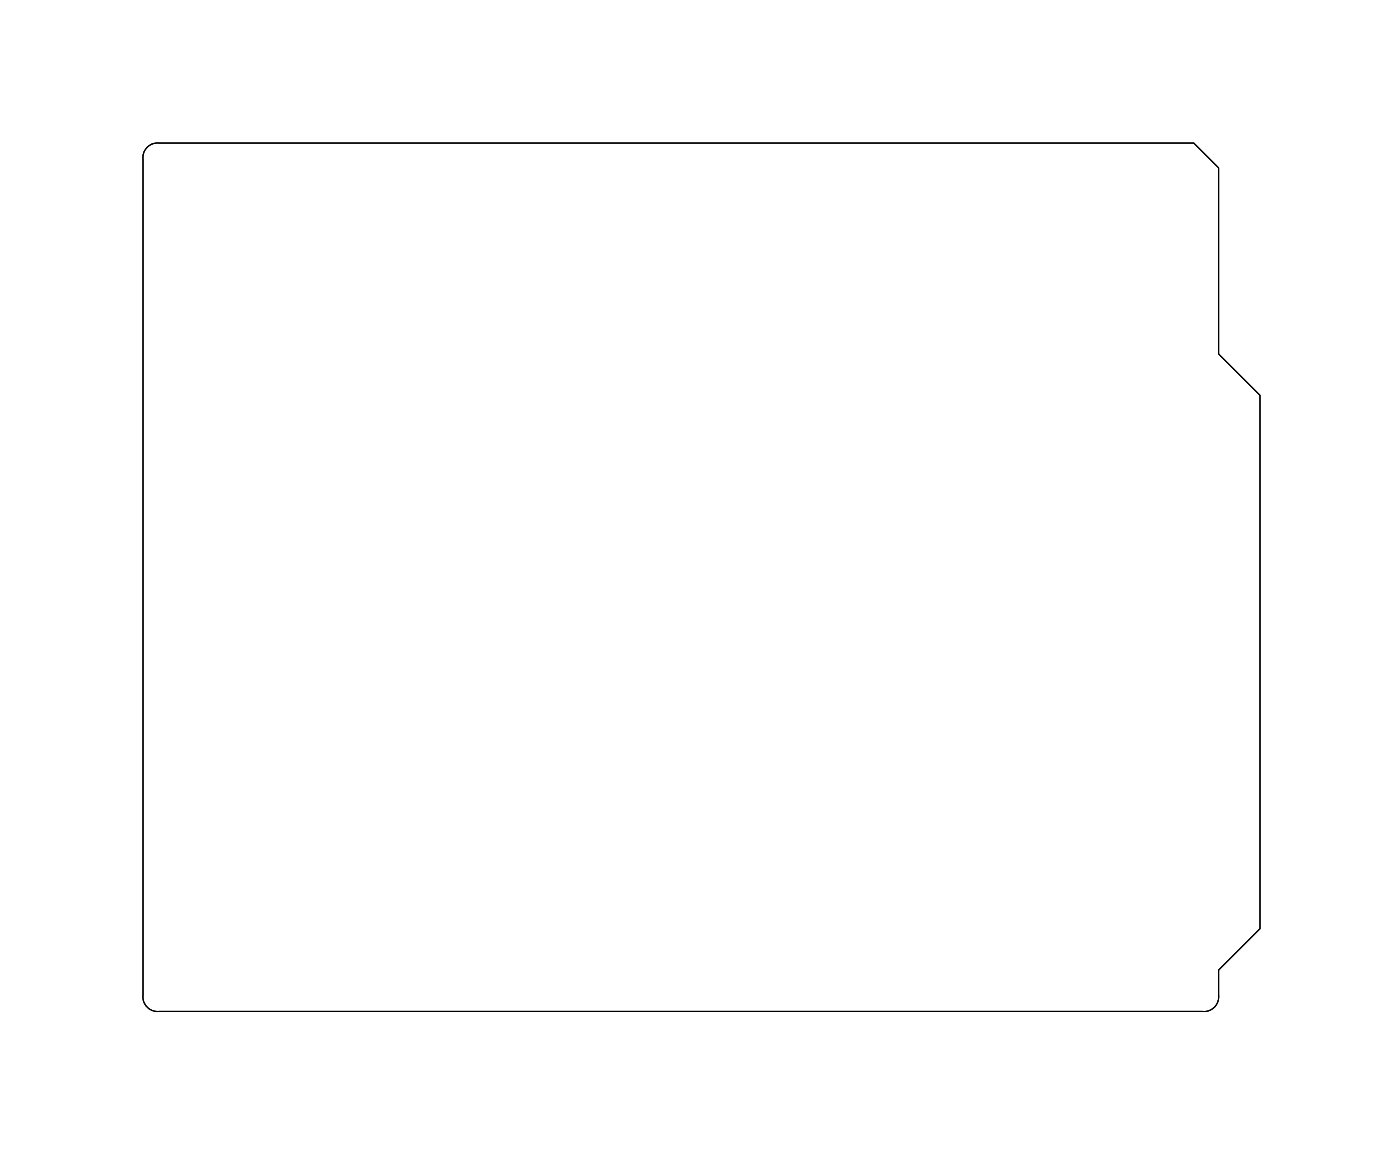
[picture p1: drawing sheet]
<svg xmlns="http://www.w3.org/2000/svg" width="86mm" height="71mm" viewBox="0 0 86 71" stroke-linecap="round" stroke-linejoin="round" font-family="sans-serif">
<path d="M8.9 9.1a.9 .9 0 0 1 .9-.3h63.3l1.5 1.5v11.4l2.6 2.5v32.6l-2.6 2.6v1.5a.9 .9 0 0 1-1 1h-63.8a.9 .9 0 0 1-1-1v-51.1v-.4z" fill="none" stroke="#000" stroke-width=".06"/>
<circle cx="62" cy="59.3" r=".66" fill="#fff"/>
<circle cx="62" cy="59.3" r=".66" fill="none" stroke="#fff" stroke-width=".61" stroke-linecap="butt"/>
<circle cx="64.5" cy="59.3" r=".66" fill="#fff"/>
<circle cx="64.5" cy="59.3" r=".66" fill="none" stroke="#fff" stroke-width=".61" stroke-linecap="butt"/>
<circle cx="67.1" cy="59.3" r=".66" fill="#fff"/>
<circle cx="67.1" cy="59.3" r=".66" fill="none" stroke="#fff" stroke-width=".61" stroke-linecap="butt"/>
<circle cx="69.6" cy="59.3" r=".66" fill="#fff"/>
<circle cx="69.6" cy="59.3" r=".66" fill="none" stroke="#fff" stroke-width=".61" stroke-linecap="butt"/>
<circle cx="72.2" cy="59.3" r=".66" fill="#fff"/>
<circle cx="72.2" cy="59.3" r=".66" fill="none" stroke="#fff" stroke-width=".61" stroke-linecap="butt"/>
<circle cx="50.3" cy="11" r=".66" fill="#fff"/>
<circle cx="50.3" cy="11" r=".66" fill="none" stroke="#fff" stroke-width=".61" stroke-linecap="butt"/>
<circle cx="47.8" cy="11" r=".66" fill="#fff"/>
<circle cx="47.8" cy="11" r=".66" fill="none" stroke="#fff" stroke-width=".61" stroke-linecap="butt"/>
<circle cx="45.2" cy="11" r=".66" fill="#fff"/>
<circle cx="45.2" cy="11" r=".66" fill="none" stroke="#fff" stroke-width=".61" stroke-linecap="butt"/>
<circle cx="42.7" cy="11" r=".66" fill="#fff"/>
<circle cx="42.7" cy="11" r=".66" fill="none" stroke="#fff" stroke-width=".61" stroke-linecap="butt"/>
<circle cx="40.1" cy="11" r=".66" fill="#fff"/>
<circle cx="40.1" cy="11" r=".66" fill="none" stroke="#fff" stroke-width=".61" stroke-linecap="butt"/>
<circle cx="37.6" cy="11" r=".66" fill="#fff"/>
<circle cx="37.6" cy="11" r=".66" fill="none" stroke="#fff" stroke-width=".61" stroke-linecap="butt"/>
<circle cx="35.1" cy="11" r=".66" fill="#fff"/>
<circle cx="35.1" cy="11" r=".66" fill="none" stroke="#fff" stroke-width=".61" stroke-linecap="butt"/>
<circle cx="32.5" cy="11" r=".66" fill="#fff"/>
<circle cx="32.5" cy="11" r=".66" fill="none" stroke="#fff" stroke-width=".61" stroke-linecap="butt"/>
<circle cx="30" cy="11" r=".66" fill="#fff"/>
<circle cx="30" cy="11" r=".66" fill="none" stroke="#fff" stroke-width=".61" stroke-linecap="butt"/>
<circle cx="27.4" cy="11" r=".66" fill="#fff"/>
<circle cx="27.4" cy="11" r=".66" fill="none" stroke="#fff" stroke-width=".61" stroke-linecap="butt"/>
<circle cx="72.2" cy="11" r=".66" fill="#fff"/>
<circle cx="72.2" cy="11" r=".66" fill="none" stroke="#fff" stroke-width=".61" stroke-linecap="butt"/>
<circle cx="69.6" cy="11" r=".66" fill="#fff"/>
<circle cx="69.6" cy="11" r=".66" fill="none" stroke="#fff" stroke-width=".61" stroke-linecap="butt"/>
<circle cx="67.1" cy="11" r=".66" fill="#fff"/>
<circle cx="67.1" cy="11" r=".66" fill="none" stroke="#fff" stroke-width=".61" stroke-linecap="butt"/>
<circle cx="64.5" cy="11" r=".66" fill="#fff"/>
<circle cx="64.5" cy="11" r=".66" fill="none" stroke="#fff" stroke-width=".61" stroke-linecap="butt"/>
<circle cx="62" cy="11" r=".66" fill="#fff"/>
<circle cx="62" cy="11" r=".66" fill="none" stroke="#fff" stroke-width=".61" stroke-linecap="butt"/>
<circle cx="59.5" cy="11" r=".66" fill="#fff"/>
<circle cx="59.5" cy="11" r=".66" fill="none" stroke="#fff" stroke-width=".61" stroke-linecap="butt"/>
<circle cx="56.9" cy="11" r=".66" fill="#fff"/>
<circle cx="56.9" cy="11" r=".66" fill="none" stroke="#fff" stroke-width=".61" stroke-linecap="butt"/>
<circle cx="54.4" cy="11" r=".66" fill="#fff"/>
<circle cx="54.4" cy="11" r=".66" fill="none" stroke="#fff" stroke-width=".61" stroke-linecap="butt"/>
<circle cx="39.1" cy="59.3" r=".66" fill="#fff"/>
<circle cx="39.1" cy="59.3" r=".66" fill="none" stroke="#fff" stroke-width=".61" stroke-linecap="butt"/>
<circle cx="36.6" cy="59.3" r=".66" fill="#fff"/>
<circle cx="36.6" cy="59.3" r=".66" fill="none" stroke="#fff" stroke-width=".61" stroke-linecap="butt"/>
<circle cx="41.7" cy="59.3" r=".66" fill="#fff"/>
<circle cx="41.7" cy="59.3" r=".66" fill="none" stroke="#fff" stroke-width=".61" stroke-linecap="butt"/>
<circle cx="44.2" cy="59.3" r=".66" fill="#fff"/>
<circle cx="44.2" cy="59.3" r=".66" fill="none" stroke="#fff" stroke-width=".61" stroke-linecap="butt"/>
<circle cx="46.8" cy="59.3" r=".66" fill="#fff"/>
<circle cx="46.8" cy="59.3" r=".66" fill="none" stroke="#fff" stroke-width=".61" stroke-linecap="butt"/>
<circle cx="49.3" cy="59.3" r=".66" fill="#fff"/>
<circle cx="49.3" cy="59.3" r=".66" fill="none" stroke="#fff" stroke-width=".61" stroke-linecap="butt"/>
<circle cx="51.8" cy="59.3" r=".66" fill="#fff"/>
<circle cx="51.8" cy="59.3" r=".66" fill="none" stroke="#fff" stroke-width=".61" stroke-linecap="butt"/>
<circle cx="54.4" cy="59.3" r=".66" fill="#fff"/>
<circle cx="54.4" cy="59.3" r=".66" fill="none" stroke="#fff" stroke-width=".61" stroke-linecap="butt"/>
<circle cx="59.5" cy="59.3" r=".66" fill="#fff"/>
<circle cx="59.5" cy="59.3" r=".66" fill="none" stroke="#fff" stroke-width=".61" stroke-linecap="butt"/>
<circle cx="36.8" cy="47.8" r=".6" fill="#fff"/>
<circle cx="36.8" cy="47.8" r=".6" fill="none" stroke="#fff" stroke-width=".65" stroke-linecap="butt"/>
<path d="M36.2 47.2h1.2v1.2h-1.2z" fill="#fff"/>
<path d="M36.2 47.2h1.2v1.2h-1.2z" fill="none" stroke="#fff" stroke-width=".65" stroke-linecap="butt"/>
<circle cx="36.8" cy="50.3" r=".6" fill="#fff"/>
<circle cx="36.8" cy="50.3" r=".6" fill="none" stroke="#fff" stroke-width=".65" stroke-linecap="butt"/>
<circle cx="47.6" cy="47.7" r=".6" fill="#fff"/>
<circle cx="47.6" cy="47.7" r=".6" fill="none" stroke="#fff" stroke-width=".65" stroke-linecap="butt"/>
<path d="M47 47.1h1.2v1.2h-1.2z" fill="#fff"/>
<path d="M47 47.1h1.2v1.2h-1.2z" fill="none" stroke="#fff" stroke-width=".65" stroke-linecap="butt"/>
<circle cx="47.6" cy="50.2" r=".6" fill="#fff"/>
<circle cx="47.6" cy="50.2" r=".6" fill="none" stroke="#fff" stroke-width=".65" stroke-linecap="butt"/>
<circle cx="57.6" cy="47.7" r=".6" fill="#fff"/>
<circle cx="57.6" cy="47.7" r=".6" fill="none" stroke="#fff" stroke-width=".65" stroke-linecap="butt"/>
<path d="M57 47.1h1.2v1.2h-1.2z" fill="#fff"/>
<path d="M57 47.1h1.2v1.2h-1.2z" fill="none" stroke="#fff" stroke-width=".65" stroke-linecap="butt"/>
<circle cx="57.6" cy="50.2" r=".6" fill="#fff"/>
<circle cx="57.6" cy="50.2" r=".6" fill="none" stroke="#fff" stroke-width=".65" stroke-linecap="butt"/>
<circle cx="36.5" cy="40.1" r=".6" fill="#fff"/>
<circle cx="36.5" cy="40.1" r=".6" fill="none" stroke="#fff" stroke-width=".65" stroke-linecap="butt"/>
<path d="M35.9 39.5h1.2v1.2h-1.2z" fill="#fff"/>
<path d="M35.9 39.5h1.2v1.2h-1.2z" fill="none" stroke="#fff" stroke-width=".65" stroke-linecap="butt"/>
<circle cx="36.5" cy="42.6" r=".6" fill="#fff"/>
<circle cx="36.5" cy="42.6" r=".6" fill="none" stroke="#fff" stroke-width=".65" stroke-linecap="butt"/>
<circle cx="47.3" cy="40.2" r=".6" fill="#fff"/>
<circle cx="47.3" cy="40.2" r=".6" fill="none" stroke="#fff" stroke-width=".65" stroke-linecap="butt"/>
<path d="M46.7 39.6h1.2v1.2h-1.2z" fill="#fff"/>
<path d="M46.7 39.6h1.2v1.2h-1.2z" fill="none" stroke="#fff" stroke-width=".65" stroke-linecap="butt"/>
<circle cx="47.3" cy="42.7" r=".6" fill="#fff"/>
<circle cx="47.3" cy="42.7" r=".6" fill="none" stroke="#fff" stroke-width=".65" stroke-linecap="butt"/>
<circle cx="57.6" cy="40.2" r=".6" fill="#fff"/>
<circle cx="57.6" cy="40.2" r=".6" fill="none" stroke="#fff" stroke-width=".65" stroke-linecap="butt"/>
<path d="M57 39.6h1.2v1.2h-1.2z" fill="#fff"/>
<path d="M57 39.6h1.2v1.2h-1.2z" fill="none" stroke="#fff" stroke-width=".65" stroke-linecap="butt"/>
<circle cx="57.6" cy="42.7" r=".6" fill="#fff"/>
<circle cx="57.6" cy="42.7" r=".6" fill="none" stroke="#fff" stroke-width=".65" stroke-linecap="butt"/>
<circle cx="36.5" cy="32.3" r=".6" fill="#fff"/>
<circle cx="36.5" cy="32.3" r=".6" fill="none" stroke="#fff" stroke-width=".65" stroke-linecap="butt"/>
<path d="M35.9 31.7h1.2v1.2h-1.2z" fill="#fff"/>
<path d="M35.9 31.7h1.2v1.2h-1.2z" fill="none" stroke="#fff" stroke-width=".65" stroke-linecap="butt"/>
<circle cx="36.5" cy="34.8" r=".6" fill="#fff"/>
<circle cx="36.5" cy="34.8" r=".6" fill="none" stroke="#fff" stroke-width=".65" stroke-linecap="butt"/>
<circle cx="47.1" cy="32.1" r=".6" fill="#fff"/>
<circle cx="47.1" cy="32.1" r=".6" fill="none" stroke="#fff" stroke-width=".65" stroke-linecap="butt"/>
<path d="M46.5 31.5h1.2v1.2h-1.2z" fill="#fff"/>
<path d="M46.5 31.5h1.2v1.2h-1.2z" fill="none" stroke="#fff" stroke-width=".65" stroke-linecap="butt"/>
<circle cx="47.1" cy="34.6" r=".6" fill="#fff"/>
<circle cx="47.1" cy="34.6" r=".6" fill="none" stroke="#fff" stroke-width=".65" stroke-linecap="butt"/>
<circle cx="57.4" cy="32.3" r=".6" fill="#fff"/>
<circle cx="57.4" cy="32.3" r=".6" fill="none" stroke="#fff" stroke-width=".65" stroke-linecap="butt"/>
<path d="M56.8 31.7h1.2v1.2h-1.2z" fill="#fff"/>
<path d="M56.8 31.7h1.2v1.2h-1.2z" fill="none" stroke="#fff" stroke-width=".65" stroke-linecap="butt"/>
<circle cx="57.4" cy="34.8" r=".6" fill="#fff"/>
<circle cx="57.4" cy="34.8" r=".6" fill="none" stroke="#fff" stroke-width=".65" stroke-linecap="butt"/>
<circle cx="57" cy="24.4" r=".6" fill="#fff"/>
<circle cx="57" cy="24.4" r=".6" fill="none" stroke="#fff" stroke-width=".65" stroke-linecap="butt"/>
<path d="M56.4 23.8h1.2v1.2h-1.2z" fill="#fff"/>
<path d="M56.4 23.8h1.2v1.2h-1.2z" fill="none" stroke="#fff" stroke-width=".65" stroke-linecap="butt"/>
<circle cx="57" cy="26.9" r=".6" fill="#fff"/>
<circle cx="57" cy="26.9" r=".6" fill="none" stroke="#fff" stroke-width=".65" stroke-linecap="butt"/>
<circle cx="47.3" cy="24.4" r=".6" fill="#fff"/>
<circle cx="47.3" cy="24.4" r=".6" fill="none" stroke="#fff" stroke-width=".65" stroke-linecap="butt"/>
<path d="M46.7 23.8h1.2v1.2h-1.2z" fill="#fff"/>
<path d="M46.7 23.8h1.2v1.2h-1.2z" fill="none" stroke="#fff" stroke-width=".65" stroke-linecap="butt"/>
<circle cx="47.3" cy="26.9" r=".6" fill="#fff"/>
<circle cx="47.3" cy="26.9" r=".6" fill="none" stroke="#fff" stroke-width=".65" stroke-linecap="butt"/>
<circle cx="36.6" cy="24.3" r=".6" fill="#fff"/>
<circle cx="36.6" cy="24.3" r=".6" fill="none" stroke="#fff" stroke-width=".65" stroke-linecap="butt"/>
<path d="M36 23.7h1.2v1.2h-1.2z" fill="#fff"/>
<path d="M36 23.7h1.2v1.2h-1.2z" fill="none" stroke="#fff" stroke-width=".65" stroke-linecap="butt"/>
<circle cx="36.6" cy="26.8" r=".6" fill="#fff"/>
<circle cx="36.6" cy="26.8" r=".6" fill="none" stroke="#fff" stroke-width=".65" stroke-linecap="butt"/>
</svg>
